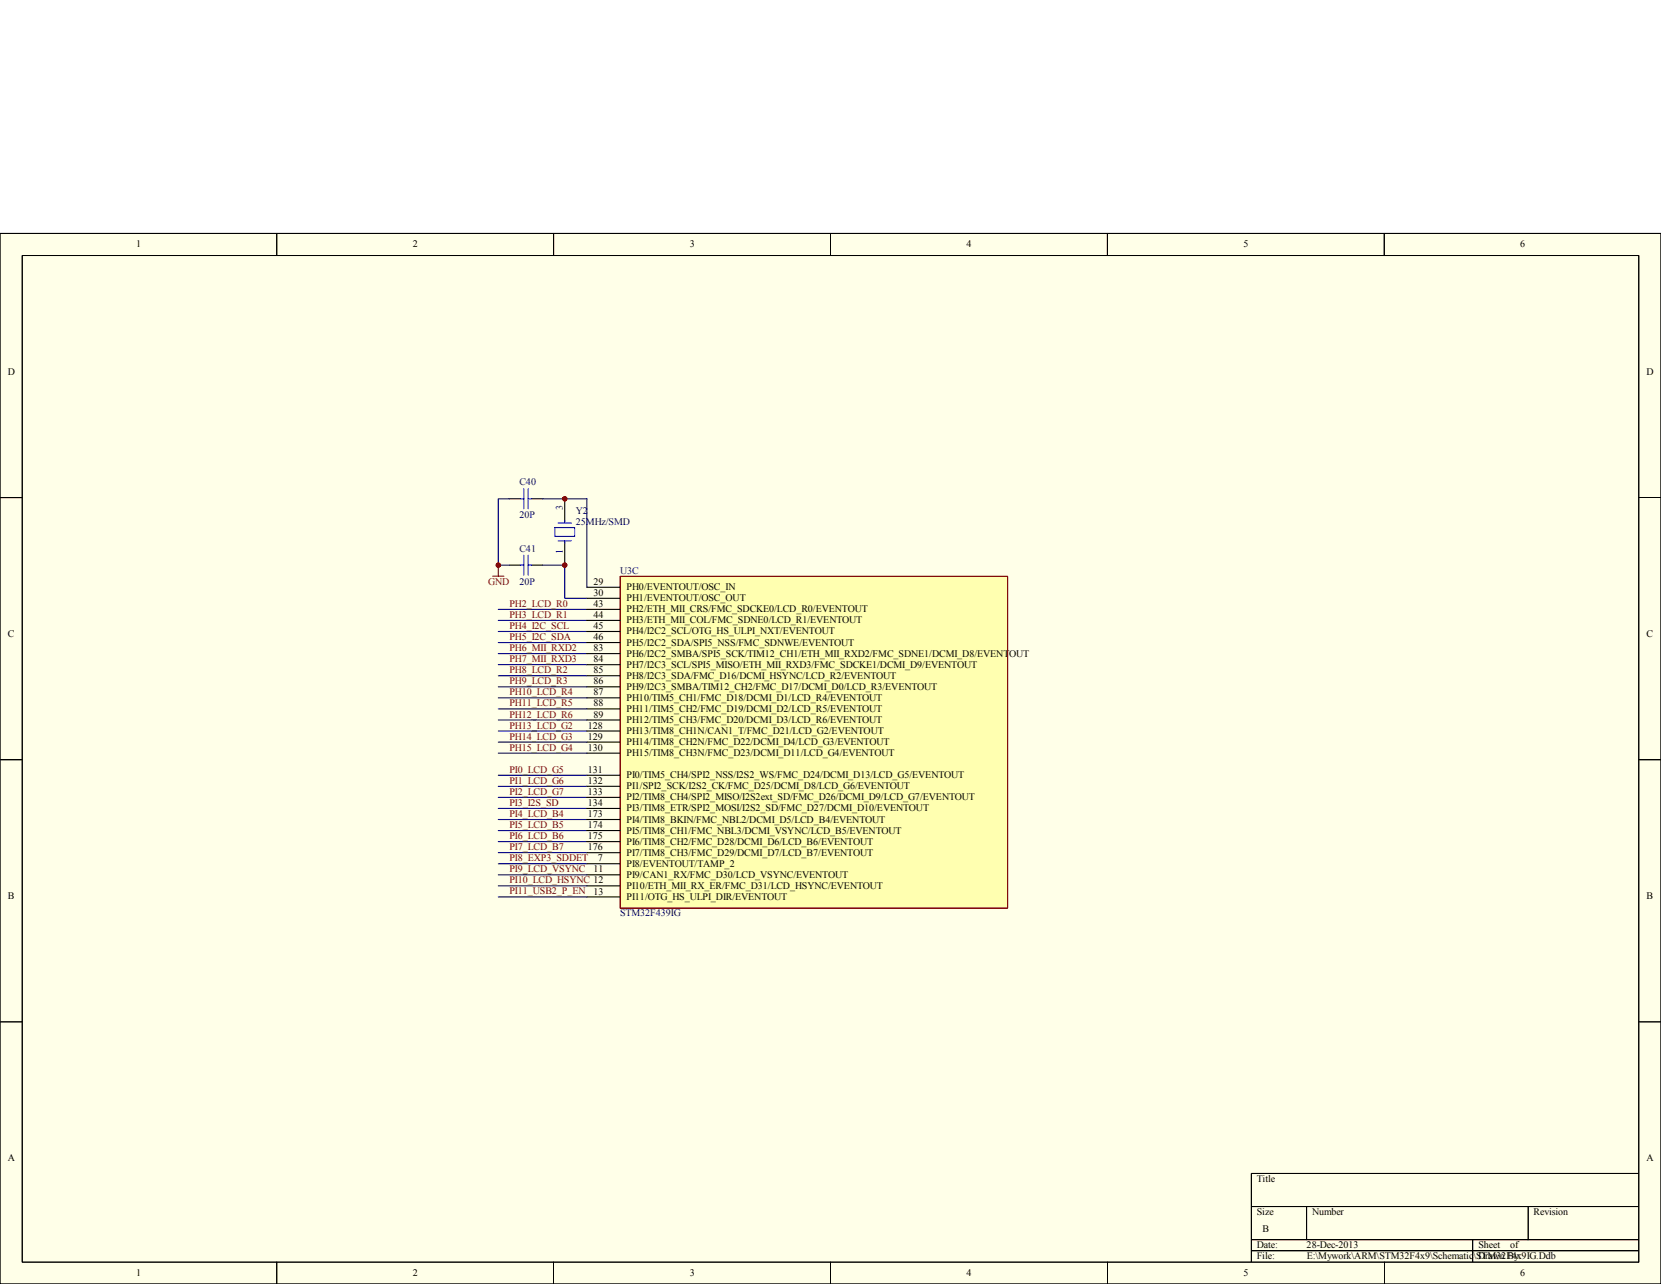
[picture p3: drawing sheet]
<svg xmlns="http://www.w3.org/2000/svg" width="279mm" height="216mm" viewBox="0 0 279 216" stroke-linecap="round" stroke-linejoin="round" font-family="sans-serif">
<defs><g id="words">
<g font-size="1.7">
<text x="22.9" y="41.6">1</text>
<text x="69.5" y="41.6">2</text>
<text x="116" y="41.6">3</text>
<text x="162.6" y="41.6">4</text>
<text x="209.2" y="41.6">5</text>
<text x="255.7" y="41.6">6</text>
<text x="1.3" y="63">D</text>
<text x="277" y="63">D</text>
<text x="99.8" y="98.3">29</text>
<text x="99.8" y="100.2">30</text>
<text x="105.4" y="99.3">PH0/EVENTOUT/OSC_IN</text>
<text x="105.4" y="101.1">PH1/EVENTOUT/OSC_OUT</text>
<text x="1.3" y="107.1">C</text>
<text x="99.8" y="102.1">43</text>
<text x="99.8" y="103.9">44</text>
<text x="99.8" y="105.7">45</text>
<text x="99.8" y="107.6">46</text>
<text x="105.4" y="103">PH2/ETH_MII_CRS/FMC_SDCKE0/LCD_R0/EVENTOUT</text>
<text x="105.4" y="104.8">PH3/ETH_MII_COL/FMC_SDNE0/LCD_R1/EVENTOUT</text>
<text x="105.4" y="106.7">PH4/I2C2_SCL/OTG_HS_ULPI_NXT/EVENTOUT</text>
<text x="277" y="107.1">C</text>
<text x="99.8" y="109.5">83</text>
<text x="99.8" y="111.3">84</text>
<text x="99.8" y="113.2">85</text>
<text x="105.4" y="108.5">PH5/I2C2_SDA/SPI5_NSS/FMC_SDNWE/EVENTOUT</text>
<text x="105.4" y="110.4">PH6/I2C2_SMBA/SPI5_SCK/TIM12_CH1/ETH_MII_RXD2/FMC_SDNE1/DCMI_D8/EVENTOUT</text>
<text x="105.4" y="112.3">PH7/I2C3_SCL/SPI5_MISO/ETH_MII_RXD3/FMC_SDCKE1/DCMI_D9/EVENTOUT</text>
<text x="99.8" y="115.1">86</text>
<text x="99.8" y="116.9">87</text>
<text x="99.8" y="118.8">88</text>
<text x="105.4" y="114.1">PH8/I2C3_SDA/FMC_D16/DCMI_HSYNC/LCD_R2/EVENTOUT</text>
<text x="105.4" y="116">PH9/I2C3_SMBA/TIM12_CH2/FMC_D17/DCMI_D0/LCD_R3/EVENTOUT</text>
<text x="105.4" y="117.9">PH10/TIM5_CH1/FMC_D18/DCMI_D1/LCD_R4/EVENTOUT</text>
<text x="105.4" y="119.7">PH11/TIM5_CH2/FMC_D19/DCMI_D2/LCD_R5/EVENTOUT</text>
<text x="98.9" y="122.5">128</text>
<text x="98.9" y="124.4">129</text>
<text x="99.8" y="120.6">89</text>
<text x="105.4" y="121.6">PH12/TIM5_CH3/FMC_D20/DCMI_D3/LCD_R6/EVENTOUT</text>
<text x="105.4" y="123.4">PH13/TIM8_CH1N/CAN1_T/FMC_D21/LCD_G2/EVENTOUT</text>
<text x="105.4" y="125.3">PH14/TIM8_CH2N/FMC_D22/DCMI_D4/LCD_G3/EVENTOUT</text>
<text x="98.9" y="126.2">130</text>
<text x="98.9" y="129.9">131</text>
<text x="98.9" y="131.8">132</text>
<text x="105.4" y="127.2">PH15/TIM8_CH3N/FMC_D23/DCMI_D11/LCD_G4/EVENTOUT</text>
<text x="105.4" y="130.9">PI0/TIM5_CH4/SPI2_NSS/I2S2_WS/FMC_D24/DCMI_D13/LCD_G5/EVENTOUT</text>
<text x="98.9" y="133.6">133</text>
<text x="98.9" y="135.5">134</text>
<text x="98.9" y="137.4">173</text>
<text x="105.4" y="132.7">PI1/SPI2_SCK/I2S2_CK/FMC_D25/DCMI_D8/LCD_G6/EVENTOUT</text>
<text x="105.4" y="134.6">PI2/TIM8_CH4/SPI2_MISO/I2S2ext_SD/FMC_D26/DCMI_D9/LCD_G7/EVENTOUT</text>
<text x="105.4" y="136.4">PI3/TIM8_ETR/SPI2_MOSI/I2S2_SD/FMC_D27/DCMI_D10/EVENTOUT</text>
<text x="98.9" y="139.2">174</text>
<text x="98.9" y="141.1">175</text>
<text x="98.9" y="143">176</text>
<text x="105.4" y="138.3">PI4/TIM8_BKIN/FMC_NBL2/DCMI_D5/LCD_B4/EVENTOUT</text>
<text x="105.4" y="140.2">PI5/TIM8_CH1/FMC_NBL3/DCMI_VSYNC/LCD_B5/EVENTOUT</text>
<text x="105.4" y="142">PI6/TIM8_CH2/FMC_D28/DCMI_D6/LCD_B6/EVENTOUT</text>
<text x="105.4" y="143.9">PI7/TIM8_CH3/FMC_D29/DCMI_D7/LCD_B7/EVENTOUT</text>
<text x="99.8" y="146.7">11</text>
<text x="100.6" y="144.8">7</text>
<text x="105.4" y="145.8">PI8/EVENTOUT/TAMP_2</text>
<text x="105.4" y="147.6">PI9/CAN1_RX/FMC_D30/LCD_VSYNC/EVENTOUT</text>
<text x="105.4" y="149.5">PI10/ETH_MII_RX_ER/FMC_D31/LCD_HSYNC/EVENTOUT</text>
<text x="1.3" y="151.1">B</text>
<text x="99.8" y="150.4">13</text>
<text x="105.4" y="151.3">PI11/OTG_HS_ULPI_DIR/EVENTOUT</text>
<text x="277" y="151.1">B</text>
<text x="1.3" y="195.2">A</text>
<text x="277" y="195.2">A</text>
<text x="211.4" y="198.8">Title</text>
<text x="211.4" y="204.3">Size</text>
<text x="211.4" y="209.9">Date:</text>
<text x="212.3" y="207.1">B</text>
<text x="219.8" y="209.9">28-Dec-2013</text>
<text x="220.7" y="204.3">Number</text>
<text x="248.7" y="209.9">Sheet</text>
<text x="254.1" y="209.9">of</text>
<text x="258" y="204.3">Revision</text>
<text x="22.9" y="214.5">1</text>
<text x="69.5" y="214.5">2</text>
<text x="116" y="214.5">3</text>
<text x="162.6" y="214.5">4</text>
<text x="209.2" y="214.5">5</text>
<text x="211.4" y="211.8">File:</text>
<text x="219.8" y="211.8">E:\Mywork\ARM\STM32F4x9\Schematic\STM32F4x9IG.Ddb</text>
<text x="248.7" y="211.8">Drawn By:</text>
<text x="255.7" y="214.5">6</text>
</g>
<g font-size="1.7" fill="#000080">
<text x="87.4" y="81.6">C40</text>
<text x="87.4" y="87.2">20P</text>
<text x="94.7" y="85.7" transform="rotate(-90 94.7 85.7)">3</text>
<text x="96.9" y="86.4">Y2</text>
<text x="96.9" y="88.3">25MHz/SMD</text>
<text x="87.4" y="92.8">C41</text>
<text x="94.7" y="93.2" transform="rotate(-90 94.7 93.2)">1</text>
<text x="87.4" y="98.3">20P</text>
<text x="104.3" y="96.5">U3C</text>
<text x="104.3" y="154.1">STM32F439IG</text>
</g>
<g font-size="1.7" fill="#800000">
<text x="82.1" y="98.3">GND</text>
<text x="85.7" y="105.7">PH4_I2C_SCL</text>
<text x="85.7" y="102.1">PH2_LCD_R0</text>
<text x="85.7" y="103.9">PH3_LCD_R1</text>
<text x="85.7" y="107.6">PH5_I2C_SDA</text>
<text x="85.7" y="113.2">PH8_LCD_R2</text>
<text x="85.7" y="109.5">PH6_MII_RXD2</text>
<text x="85.7" y="111.3">PH7_MII_RXD3</text>
<text x="85.7" y="115.1">PH9_LCD_R3</text>
<text x="85.7" y="116.9">PH10_LCD_R4</text>
<text x="85.7" y="118.8">PH11_LCD_R5</text>
<text x="85.7" y="120.6">PH12_LCD_R6</text>
<text x="85.7" y="122.5">PH13_LCD_G2</text>
<text x="85.7" y="124.4">PH14_LCD_G3</text>
<text x="85.7" y="126.2">PH15_LCD_G4</text>
<text x="85.7" y="129.9">PI0_LCD_G5</text>
<text x="85.7" y="131.8">PI1_LCD_G6</text>
<text x="85.7" y="135.5">PI3_I2S_SD</text>
<text x="85.7" y="133.6">PI2_LCD_G7</text>
<text x="85.7" y="137.4">PI4_LCD_B4</text>
<text x="85.7" y="139.2">PI5_LCD_B5</text>
<text x="85.7" y="141.1">PI6_LCD_B6</text>
<text x="85.7" y="143">PI7_LCD_B7</text>
<text x="85.7" y="148.5">PI10_LCD_HSYNC 12</text>
<text x="85.7" y="146.7">PI9_LCD_VSYNC</text>
<text x="85.7" y="144.8">PI8_EXP3_SDDET</text>
<text x="85.7" y="150.4">PI11_USB2_P_EN</text>
</g>
</g></defs>
<path d="M0 39.2h279.4v176.7h-279.4z" fill="#ffffe8"/>
<g fill="none" stroke="#000" stroke-width=".17">
<path d="M0 39.2h279.4v176.7h-279.4zM46.6 39.2v3.8M93.1 39.2v3.8M139.7 39.2v3.8M186.3 39.2v3.8M232.8 39.2v3.8M3.7 43h272v169.2h-272zM0 83.7h3.7M275.7 83.7h3.7M0 127.8h3.7M275.7 127.8h3.7M0 171.8h3.7"/>
<path d="M275.7 171.8h3.7M275.7 197.3h-65.2v14.9M46.6 212.2v3.7M93.1 212.2v3.7M139.7 212.2v3.7M186.3 212.2v3.7M210.5 202.9h65.2M210.5 208.5h65.2M210.5 210.3h65.2M219.8 202.9v5.6M232.8 212.2v3.7M247.7 208.5v3.7"/>
<path d="M257 202.9v5.6"/>
</g>
<g fill="none" stroke="#000080" stroke-width=".19">
<path d="M85.7 83.9h-1.9v11.1h1.9M91.3 95h3.7v5.6h3.7M91.3 83.9h7.4v14.8M83.8 113.6h14.9M83.8 115.5h14.9M83.8 117.3h14.9M83.8 119.2h14.9M83.8 102.5h14.9M83.8 104.3h14.9M83.8 108h14.9M83.8 111.8h14.9M83.8 109.9h14.9"/>
<path d="M83.8 106.2h14.9M83.8 121.1h14.9M83.8 122.9h14.9M83.8 124.8h14.9M83.8 126.6h14.9M83.8 130.4h14.9M83.8 132.2h14.9M83.8 134.1h14.9M83.8 135.9h14.9M83.8 137.8h14.9M83.8 139.7h14.9M83.8 141.5h14.9"/>
<path d="M83.8 143.4h14.9M83.8 147.1h14.9M83.8 149h14.9M83.8 150.8h14.9M83.8 145.2h14.9"/>
</g>
<path d="M85.7 83.9h1.8M85.7 95h1.8M89.4 83.9h1.9M89.4 95h1.9M95 83.9v3.7M95 91.3v3.7" fill="none" stroke="#000" stroke-width=".19"/>
<g fill="none" stroke="#00f" stroke-width=".19">
<path d="M87.5 83.9h.6M87.5 95h.6M88.1 82.2v3.3M88.1 93.4v3.3M88.8 83.9h.6M88.8 82.2v3.3M88.8 93.4v3.3M88.8 95h.6M93.3 88.7h3.4v1.5h-3.4zM93.9 88h2.2M93.9 90.9h2.2M95 87.6v.4"/>
<path d="M95 90.9v.4"/>
</g>
<path d="M82.9 96.9h1.9M83.8 95v1.9" fill="none" stroke="#800000" stroke-width=".19"/>
<path d="M104.4 96.9h65.1v55.8h-65.1z" fill="#ffffb0"/>
<path d="M104.3 96.9h65.2v55.8h-65.2z" fill="none" stroke="#800000" stroke-width=".17"/>
<g fill="none" stroke="#000" stroke-width=".19">
<path d="M98.7 98.7h5.6M98.7 100.6h5.6M98.7 102.5h5.6M98.7 104.3h5.6M98.7 106.2h5.6M98.7 108h5.6M98.7 109.9h5.6M98.7 111.8h5.6M98.7 113.6h5.6M98.7 115.5h5.6M98.7 117.3h5.6M98.7 119.2h5.6"/>
<path d="M98.7 121.1h5.6M98.7 122.9h5.6M98.7 124.8h5.6M98.7 126.6h5.6M98.7 130.4h5.6M98.7 132.2h5.6M98.7 134.1h5.6M98.7 135.9h5.6M98.7 137.8h5.6M98.7 139.7h5.6M98.7 145.2h5.6M98.7 147.1h5.6"/>
<path d="M98.7 149h5.6M98.7 150.8h5.6M98.7 141.5h5.6M98.7 143.4h5.6"/>
</g>
<circle cx="83.8" cy="95" r=".37" fill="#800000"/>
<circle cx="83.8" cy="95" r=".37" fill="none" stroke="#800000" stroke-width=".17"/>
<circle cx="95" cy="95" r=".37" fill="#800000"/>
<circle cx="95" cy="95" r=".37" fill="none" stroke="#800000" stroke-width=".17"/>
<circle cx="95" cy="83.9" r=".37" fill="#800000"/>
<circle cx="95" cy="83.9" r=".37" fill="none" stroke="#800000" stroke-width=".17"/>
<use href="#words"/>
</svg>
